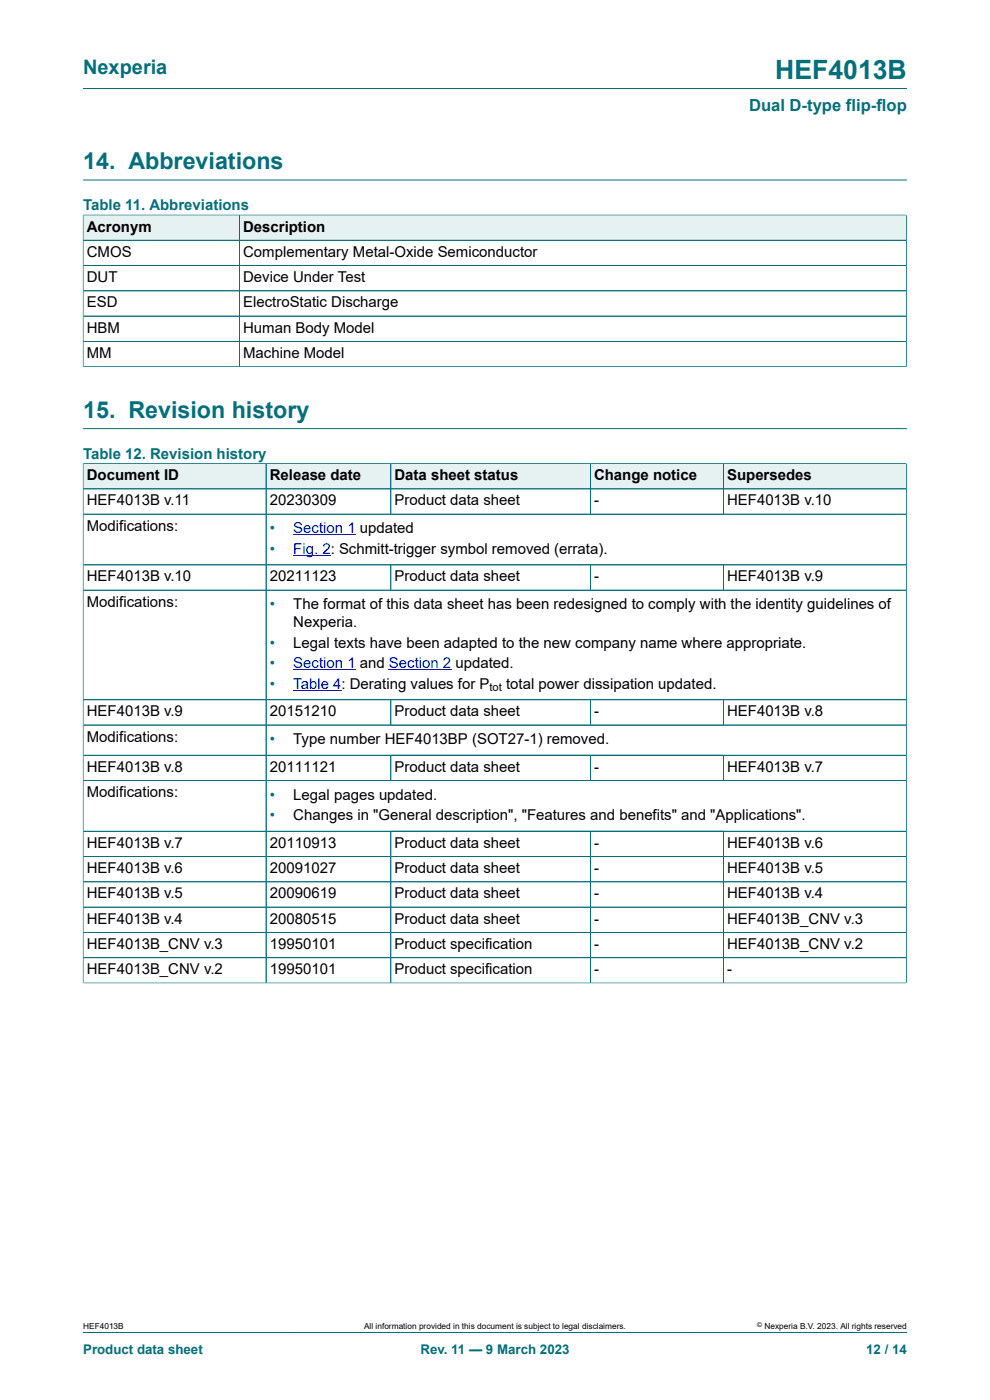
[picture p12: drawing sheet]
<svg xmlns="http://www.w3.org/2000/svg" width="210mm" height="297mm" viewBox="0 0 210 297" stroke-linecap="round" stroke-linejoin="round" font-family="sans-serif">
<defs><g id="words">
<text font-size="5.6" fill="#036f7b" x="164.5" y="16.8">HEF4013B</text>
<g font-size="4.9" fill="#036f7b">
<text x="17.6" y="35.9">14. Abbreviations</text>
<text x="17.6" y="88.6">15. Revision history</text>
</g>
<text font-size="4.2" fill="#036f7b" x="17.6" y="15.6">Nexperia</text>
<text font-size="3.5" fill="#036f7b" x="158.9" y="23.7">Dual D-type flip-flop</text>
<g font-size="3.2" fill="#036f7b">
<text x="17.6" y="44.5">Table 11. Abbreviations</text>
<text x="17.6" y="97.3">Table 12. Revision history</text>
<text x="57.2" y="113.1">•</text>
<text x="57.2" y="117.5">•</text>
<text x="57.2" y="129.2">•</text>
<text x="57.2" y="137.4">•</text>
<text x="57.2" y="141.7">•</text>
<text x="57.2" y="146.1">•</text>
<text x="57.2" y="157.8">•</text>
<text x="57.2" y="169.6">•</text>
<text x="57.2" y="174">•</text>
</g>
<g font-size="3.2">
<text x="18.4" y="49.1">Acronym</text>
<text x="51.6" y="49.1">Description</text>
<text x="18.4" y="54.5">CMOS</text>
<text x="18.4" y="59.8">DUT</text>
<text x="51.6" y="54.5">Complementary Metal-Oxide Semiconductor</text>
<text x="51.6" y="59.8">Device Under Test</text>
<text x="18.4" y="65.2">ESD</text>
<text x="51.6" y="65.2">ElectroStatic Discharge</text>
<text x="18.4" y="70.6">HBM</text>
<text x="51.6" y="70.6">Human Body Model</text>
<text x="18.4" y="75.9">MM</text>
<text x="51.6" y="75.9">Machine Model</text>
<text x="18.4" y="101.9">Document ID</text>
<text x="57.2" y="101.9">Release date</text>
<text x="83.7" y="101.9">Data sheet status</text>
<text x="126" y="101.9">Change notice</text>
<text x="154.2" y="101.9">Supersedes</text>
<text x="18.4" y="107.2">HEF4013B v.11</text>
<text x="57.2" y="107.2">20230309</text>
<text x="83.7" y="107.2">Product data sheet</text>
<text x="126" y="107.2">-</text>
<text x="154.2" y="107.2">HEF4013B v.10</text>
<text x="18.4" y="112.6">Modifications:</text>
<text x="18.4" y="123.3">HEF4013B v.10</text>
<text x="57.2" y="123.3">20211123</text>
<text x="83.7" y="123.3">Product data sheet</text>
<text x="126" y="123.3">-</text>
<text x="154.2" y="123.3">HEF4013B v.9</text>
<text x="18.4" y="128.7">Modifications:</text>
<text x="62.2" y="129.2">The format of this data sheet has been redesigned to comply with the identity guidelines of</text>
<text x="62.2" y="133">Nexperia.</text>
<text x="62.2" y="137.4">Legal texts have been adapted to the new company name where appropriate.</text>
<text x="107.4" y="146.1">total power dissipation updated.</text>
<text x="18.4" y="152">HEF4013B v.9</text>
<text x="57.2" y="152">20151210</text>
<text x="83.7" y="152">Product data sheet</text>
<text x="126" y="152">-</text>
<text x="154.2" y="152">HEF4013B v.8</text>
<text x="18.4" y="157.3">Modifications:</text>
<text x="62.2" y="157.8">Type number HEF4013BP (SOT27-1) removed.</text>
<text x="18.4" y="163.7">HEF4013B v.8</text>
<text x="57.2" y="163.7">20111121</text>
<text x="83.7" y="163.7">Product data sheet</text>
<text x="126" y="163.7">-</text>
<text x="154.2" y="163.7">HEF4013B v.7</text>
<text x="18.4" y="169.1">Modifications:</text>
<text x="62.2" y="169.6">Legal pages updated.</text>
<text x="62.2" y="174">Changes in &quot;General description&quot;, &quot;Features and benefits&quot; and &quot;Applications&quot;.</text>
<text x="18.4" y="179.9">HEF4013B v.7</text>
<text x="57.2" y="179.9">20110913</text>
<text x="83.7" y="179.9">Product data sheet</text>
<text x="126" y="179.9">-</text>
<text x="154.2" y="179.9">HEF4013B v.6</text>
<text x="18.4" y="185.2">HEF4013B v.6</text>
<text x="57.2" y="185.2">20091027</text>
<text x="83.7" y="185.2">Product data sheet</text>
<text x="126" y="185.2">-</text>
<text x="154.2" y="185.2">HEF4013B v.5</text>
<text x="18.4" y="190.6">HEF4013B v.5</text>
<text x="57.2" y="190.6">20090619</text>
<text x="83.7" y="190.6">Product data sheet</text>
<text x="126" y="190.6">-</text>
<text x="154.2" y="190.6">HEF4013B v.4</text>
<text x="18.4" y="195.9">HEF4013B v.4</text>
<text x="57.2" y="195.9">20080515</text>
<text x="83.7" y="195.9">Product data sheet</text>
<text x="126" y="195.9">-</text>
<text x="154.2" y="195.9">HEF4013B_CNV v.3</text>
<text x="18.4" y="201.3">HEF4013B_CNV v.3</text>
<text x="57.2" y="201.3">19950101</text>
<text x="83.7" y="201.3">Product specification</text>
<text x="126" y="201.3">-</text>
<text x="154.2" y="201.3">HEF4013B_CNV v.2</text>
<text x="18.4" y="206.7">HEF4013B_CNV v.2</text>
<text x="57.2" y="206.7">19950101</text>
<text x="83.7" y="206.7">Product specification</text>
<text x="126" y="206.7">-</text>
<text x="154.2" y="206.7">-</text>
</g>
<g font-size="3.2" fill="#00f">
<text x="62.2" y="113.1">Section 1 updated</text>
<text x="62.2" y="117.5">Fig. 2: Schmitt-trigger symbol removed (errata).</text>
<text x="62.2" y="141.7">Section 1 and Section 2 updated.</text>
<text x="62.2" y="146.1">Table 4: Derating values for P</text>
</g>
<g font-size="2.8" fill="#036f7b">
<text x="17.6" y="287.2">Product data sheet</text>
<text x="89.2" y="287.2">Rev. 11 — 9 March 2023</text>
<text x="183.7" y="287.2">12 / 14</text>
</g>
<text font-size="2.4" x="103.8" y="146.7">tot</text>
<g font-size="1.8">
<text x="17.6" y="282">HEF4013B</text>
<text x="77.2" y="282">All information provided in this document is subject to legal disclaimers.</text>
<text x="162.2" y="282">Nexperia B.V. 2023. All rights reserved</text>
</g>
<text font-size="1.4" x="160.6" y="281.6">©</text>
</g></defs>
<path d="M17.6 18.8h174.8M17.6 38.2h174.8" fill="none" stroke="#036f7b" stroke-width=".21"/>
<path d="M17.7 45.7h33v5.2h-33z" fill="#e6f1f2"/>
<path d="M17.6 45.5v5.5h33.2v-5.4h-33.2" fill="none" stroke="#036f7b" stroke-width=".21"/>
<path d="M50.9 45.7h141.3v5.2h-141.3z" fill="#e6f1f2"/>
<path d="M17.6 51h174.7M17.6 56.3h174.7M17.6 45.7v32.2M17.7 45.6h174.6M50.8 45.6v32.2M192.3 45.5v32.4M17.6 77.8h174.7M17.6 61.7h174.7M17.6 67.1h174.7M17.6 72.4h174.7M17.6 90.9h174.8" fill="none" stroke="#036f7b" stroke-width=".21"/>
<path d="M17.7 98.4h38.7v5.2h-38.7z" fill="#e6f1f2"/>
<path d="M17.6 98.3v5.4h38.8v-5.3h-38.8" fill="none" stroke="#036f7b" stroke-width=".21"/>
<path d="M56.5 98.4h26.3v5.2h-26.3z" fill="#e6f1f2"/>
<path d="M56.4 98.4h26.5v5.3h-26.5z" fill="none" stroke="#036f7b" stroke-width=".21"/>
<path d="M83 98.4h42.2v5.2h-42.2z" fill="#e6f1f2"/>
<path d="M82.9 98.4h42.3v5.3h-42.3z" fill="none" stroke="#036f7b" stroke-width=".21"/>
<path d="M125.3 98.4h28.1v5.2h-28.1z" fill="#e6f1f2"/>
<path d="M125.2 98.4h28.3v5.3h-28.3z" fill="none" stroke="#036f7b" stroke-width=".21"/>
<path d="M153.5 98.4h38.7v5.2h-38.7z" fill="#e6f1f2"/>
<path d="M192.3 98.3v21.5h-174.7v-16.1h174.7M192.3 98.4h-38.8v10.7M17.6 109.1h174.7M56.4 103.7v16.1M82.9 103.7v5.4M125.2 103.7v5.4" fill="none" stroke="#036f7b" stroke-width=".21"/>
<path d="M62.2 113.4h11.5" fill="none" stroke="#00f" stroke-width=".21"/>
<path d="M73.7 113.4l1.7 .1z" fill="#00f"/>
<path d="M62.2 117.8h8M62.2 142.1h11.5" fill="none" stroke="#00f" stroke-width=".21"/>
<path d="M17.6 119.8h174.7v28.6h-174.7zM56.4 119.8v28.6M82.9 119.8v5.4M125.2 119.8v5.4M153.5 119.8v5.4M192.3 125.2h-174.7" fill="none" stroke="#036f7b" stroke-width=".21"/>
<path d="M73.7 142l1.7 .1z" fill="#00f"/>
<path d="M82.5 142.1h11.5" fill="none" stroke="#00f" stroke-width=".21"/>
<path d="M94 142l1.7 .1z" fill="#00f"/>
<path d="M62.2 146.4h10.3" fill="none" stroke="#00f" stroke-width=".21"/>
<g fill="none" stroke="#036f7b" stroke-width=".21">
<path d="M17.6 98.4v110.2M17.7 98.4h174.5M56.4 98.4v110.1M82.9 98.4v10.6M125.2 98.4v10.6M153.5 98.4v10.6M192.3 98.4v110.2M17.7 103.7h174.5M17.7 109.1h174.5M17.7 119.8h174.5M82.9 119.9v5.2M125.2 119.9v5.2"/>
<path d="M153.5 119.9v5.2M17.7 125.2h174.5M17.6 148.4h174.7M17.6 153.8h174.7M82.9 148.4v5.4M125.2 148.4v5.4M153.5 148.4v5.4M17.6 176.4h174.7M82.9 160.2v5.4M82.9 176.4v32.1M125.2 160.2v5.4M125.2 176.4v32.1"/>
<path d="M153.5 160.2v5.4M153.5 176.4v32.1M192.3 160.2h-174.7M192.3 165.6h-174.7M17.6 181.7h174.7M17.6 192.4h174.7M192.3 187.1h-174.7M192.3 197.8h-174.7M17.6 208.5h174.7M192.3 203.2h-174.7M17.6 282.6h174.8"/>
</g>
<use href="#words"/>
</svg>
